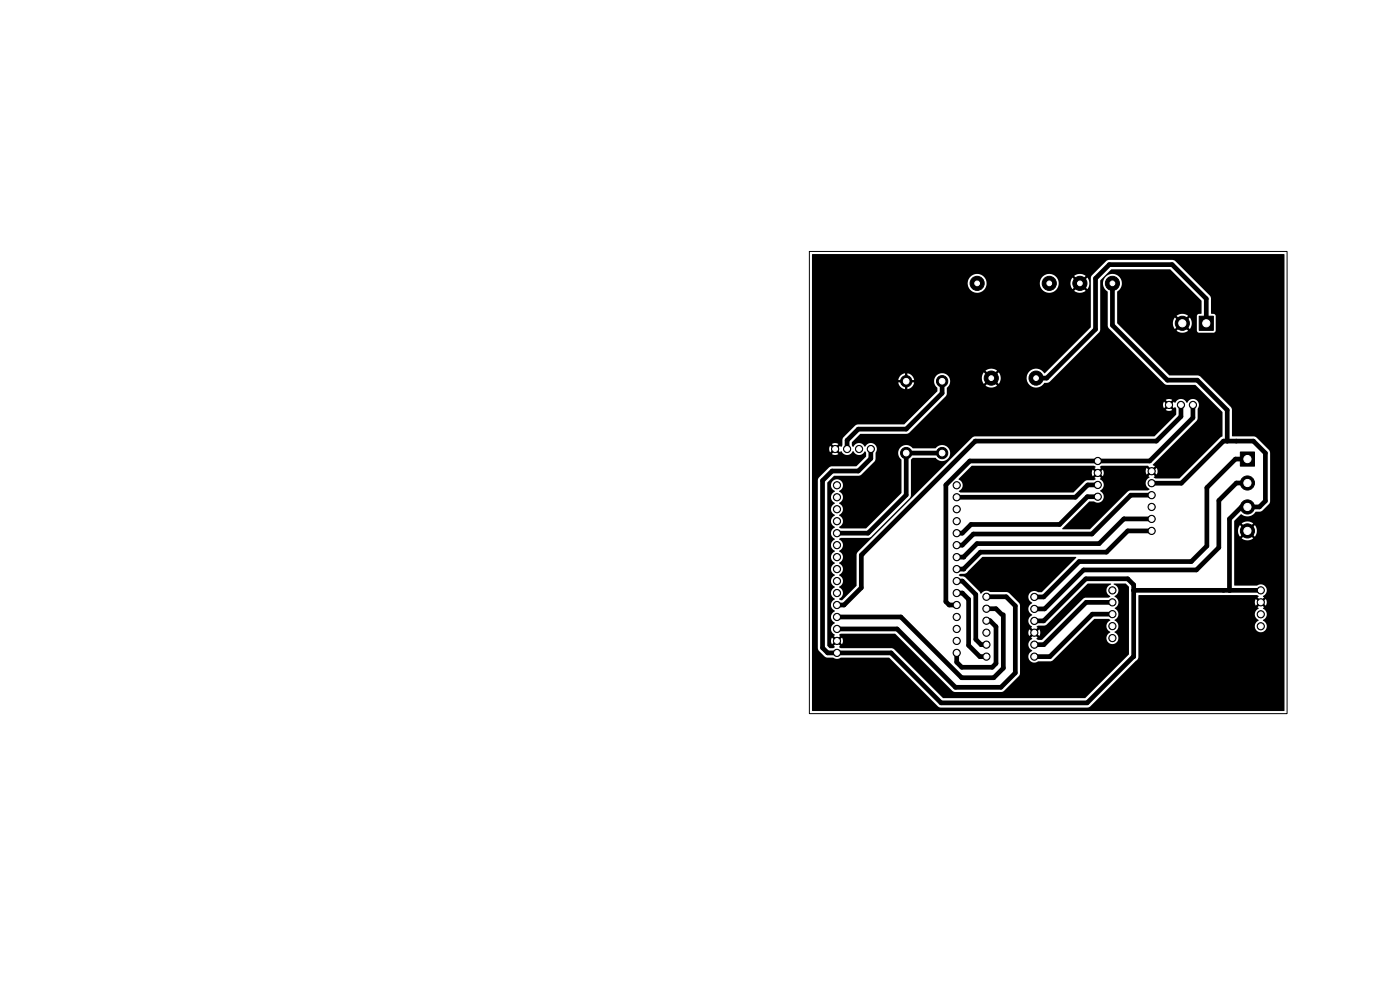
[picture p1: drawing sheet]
<svg xmlns="http://www.w3.org/2000/svg" width="297mm" height="210mm" viewBox="0 0 297 210" stroke-linecap="round" stroke-linejoin="round" font-family="sans-serif">
<path d="M171.7 53.3h101.3v98.1h-101.3z" fill="none" stroke="#000" stroke-width=".21"/>
<g fill="#000" stroke="#000" stroke-width=".21">
<path d="M254.4 67.1h3v3h-3zM263.1 95.9h3v3h-3z"/>
<circle cx="207.3" cy="60.1" r=".5"/>
<circle cx="207.3" cy="60.1" r="1.5"/>
<circle cx="222.6" cy="60.1" r=".5"/>
<circle cx="222.6" cy="60.1" r="1.5"/>
<circle cx="229.1" cy="60.1" r="1.5"/>
<circle cx="229.1" cy="60.1" r=".5"/>
<circle cx="236" cy="60.1" r=".5"/>
<circle cx="236" cy="60.1" r="1.5"/>
<circle cx="250.8" cy="68.6" r=".76"/>
<circle cx="250.8" cy="68.6" r="1.5"/>
<circle cx="255.9" cy="68.6" r=".76"/>
<circle cx="177.2" cy="95.2" r=".77"/>
<circle cx="177.2" cy="95.3" r=".51"/>
<circle cx="179.7" cy="95.2" r=".77"/>
<circle cx="179.7" cy="95.3" r=".51"/>
<circle cx="182.2" cy="95.2" r=".77"/>
<circle cx="182.2" cy="95.3" r=".51"/>
<circle cx="184.7" cy="95.2" r=".76"/>
<circle cx="184.7" cy="95.3" r=".51"/>
<circle cx="192.2" cy="96.1" r=".6"/>
<circle cx="192.2" cy="80.9" r=".6"/>
<circle cx="192.2" cy="96.1" r="1.2"/>
<circle cx="192.2" cy="80.9" r="1.2"/>
<circle cx="199.9" cy="96.1" r=".6"/>
<circle cx="199.9" cy="80.9" r=".6"/>
<circle cx="199.9" cy="80.9" r="1.2"/>
<circle cx="199.9" cy="96.1" r="1.2"/>
<circle cx="210.3" cy="80.2" r=".5"/>
<circle cx="210.3" cy="80.2" r="1.5"/>
<circle cx="219.8" cy="80.2" r="1.5"/>
<circle cx="219.8" cy="80.2" r=".5"/>
<circle cx="232.9" cy="97.8" r=".77"/>
<circle cx="232.9" cy="97.8" r=".51"/>
<circle cx="244.3" cy="100" r=".77"/>
<circle cx="244.3" cy="100" r=".51"/>
<circle cx="248" cy="85.9" r=".76"/>
<circle cx="248" cy="85.9" r=".51"/>
<circle cx="250.5" cy="85.9" r=".76"/>
<circle cx="250.5" cy="85.9" r=".51"/>
<circle cx="253.1" cy="85.9" r=".76"/>
<circle cx="253.1" cy="85.9" r=".51"/>
<circle cx="264.6" cy="97.4" r=".76"/>
<circle cx="177.6" cy="115.6" r=".76"/>
<circle cx="177.6" cy="108" r=".76"/>
<circle cx="177.6" cy="118.2" r=".76"/>
<circle cx="177.6" cy="113.1" r=".76"/>
<circle cx="177.6" cy="105.5" r=".76"/>
<circle cx="177.6" cy="102.9" r=".76"/>
<circle cx="177.6" cy="110.6" r=".76"/>
<circle cx="177.6" cy="108" r=".51"/>
<circle cx="177.6" cy="115.6" r=".51"/>
<circle cx="177.6" cy="105.5" r=".51"/>
<circle cx="177.6" cy="113.1" r=".51"/>
<circle cx="177.6" cy="118.2" r=".51"/>
<circle cx="177.6" cy="110.6" r=".51"/>
<circle cx="177.6" cy="102.9" r=".51"/>
<circle cx="203" cy="115.6" r=".76"/>
<circle cx="203" cy="105.5" r=".76"/>
<circle cx="203" cy="113.1" r=".76"/>
<circle cx="203" cy="108" r=".76"/>
<circle cx="203" cy="102.9" r=".76"/>
<circle cx="203" cy="110.6" r=".76"/>
<circle cx="203" cy="118.2" r=".76"/>
<circle cx="203" cy="105.5" r=".51"/>
<circle cx="203" cy="102.9" r=".51"/>
<circle cx="203" cy="118.2" r=".51"/>
<circle cx="203" cy="115.6" r=".51"/>
<circle cx="203" cy="113.1" r=".51"/>
<circle cx="203" cy="108" r=".51"/>
<circle cx="203" cy="110.6" r=".51"/>
<circle cx="232.9" cy="105.4" r=".76"/>
<circle cx="232.9" cy="105.4" r=".51"/>
<circle cx="232.9" cy="102.9" r=".77"/>
<circle cx="232.9" cy="100.3" r=".77"/>
<circle cx="232.9" cy="102.9" r=".51"/>
<circle cx="232.9" cy="100.3" r=".51"/>
<circle cx="244.3" cy="102.5" r=".77"/>
<circle cx="244.3" cy="105" r=".77"/>
<circle cx="244.3" cy="112.6" r=".77"/>
<circle cx="244.3" cy="107.5" r=".77"/>
<circle cx="244.3" cy="110.1" r=".77"/>
<circle cx="244.3" cy="112.6" r=".51"/>
<circle cx="244.3" cy="107.5" r=".51"/>
<circle cx="244.3" cy="110.1" r=".51"/>
<circle cx="244.3" cy="102.5" r=".51"/>
<circle cx="244.3" cy="105" r=".51"/>
<circle cx="264.6" cy="107.5" r="1.5"/>
<circle cx="264.6" cy="112.6" r="1.5"/>
<circle cx="264.6" cy="102.5" r="1.5"/>
<circle cx="264.6" cy="102.5" r=".76"/>
<circle cx="264.6" cy="112.6" r=".76"/>
<circle cx="264.6" cy="107.5" r=".76"/>
<circle cx="177.6" cy="128.3" r=".76"/>
<circle cx="177.6" cy="138.5" r=".76"/>
<circle cx="177.6" cy="133.4" r=".76"/>
<circle cx="177.6" cy="130.9" r=".76"/>
<circle cx="177.6" cy="136" r=".76"/>
<circle cx="177.6" cy="123.3" r=".76"/>
<circle cx="177.6" cy="125.8" r=".76"/>
<circle cx="177.6" cy="120.7" r=".76"/>
<circle cx="177.6" cy="125.8" r=".51"/>
<circle cx="177.6" cy="123.3" r=".51"/>
<circle cx="177.6" cy="120.7" r=".51"/>
<circle cx="177.6" cy="138.5" r=".51"/>
<circle cx="177.6" cy="130.9" r=".51"/>
<circle cx="177.6" cy="133.4" r=".51"/>
<circle cx="177.6" cy="136" r=".51"/>
<circle cx="177.6" cy="128.3" r=".51"/>
<circle cx="203" cy="138.5" r=".76"/>
<circle cx="203" cy="133.4" r=".76"/>
<circle cx="203" cy="136" r=".76"/>
<circle cx="203" cy="128.3" r=".76"/>
<circle cx="203" cy="130.9" r=".76"/>
<circle cx="203" cy="125.8" r=".76"/>
<circle cx="203" cy="123.3" r=".76"/>
<circle cx="203" cy="120.7" r=".76"/>
<circle cx="203" cy="123.3" r=".51"/>
<circle cx="203" cy="125.8" r=".51"/>
<circle cx="203" cy="120.7" r=".51"/>
<circle cx="203" cy="136" r=".51"/>
<circle cx="203" cy="133.4" r=".51"/>
<circle cx="203" cy="130.9" r=".51"/>
<circle cx="203" cy="128.3" r=".51"/>
<circle cx="203" cy="138.5" r=".51"/>
<circle cx="209.3" cy="129.1" r=".76"/>
<circle cx="209.3" cy="136.7" r=".76"/>
<circle cx="209.3" cy="131.7" r=".76"/>
<circle cx="209.3" cy="139.3" r=".76"/>
<circle cx="209.3" cy="134.2" r=".76"/>
<circle cx="209.3" cy="126.6" r=".76"/>
<circle cx="209.3" cy="129.1" r=".51"/>
<circle cx="209.3" cy="136.8" r=".51"/>
<circle cx="209.3" cy="131.7" r=".51"/>
<circle cx="209.3" cy="134.2" r=".51"/>
<circle cx="209.3" cy="139.3" r=".51"/>
<circle cx="209.3" cy="126.6" r=".51"/>
<circle cx="219.4" cy="126.6" r=".76"/>
<circle cx="219.4" cy="136.7" r=".76"/>
<circle cx="219.4" cy="139.3" r=".76"/>
<circle cx="219.4" cy="134.2" r=".76"/>
<circle cx="219.4" cy="129.2" r=".76"/>
<circle cx="219.4" cy="131.7" r=".76"/>
<circle cx="219.4" cy="134.2" r=".51"/>
<circle cx="219.4" cy="126.6" r=".51"/>
<circle cx="219.4" cy="139.3" r=".51"/>
<circle cx="219.4" cy="129.2" r=".51"/>
<circle cx="219.4" cy="136.8" r=".51"/>
<circle cx="219.4" cy="131.7" r=".51"/>
<circle cx="236" cy="130.3" r=".76"/>
<circle cx="236" cy="132.8" r=".76"/>
<circle cx="236" cy="135.4" r=".76"/>
<circle cx="236" cy="135.4" r=".51"/>
<circle cx="236" cy="132.8" r=".51"/>
<circle cx="236" cy="130.3" r=".51"/>
<circle cx="236" cy="127.8" r=".76"/>
<circle cx="236" cy="125.2" r=".76"/>
<circle cx="236" cy="125.2" r=".51"/>
<circle cx="236" cy="127.8" r=".51"/>
<circle cx="267.5" cy="130.3" r=".51"/>
<circle cx="267.5" cy="127.8" r=".51"/>
<circle cx="267.5" cy="132.9" r=".51"/>
<circle cx="267.5" cy="125.2" r=".51"/>
<circle cx="267.5" cy="127.8" r=".76"/>
<circle cx="267.5" cy="132.8" r=".76"/>
<circle cx="267.5" cy="130.3" r=".76"/>
<circle cx="267.5" cy="125.2" r=".76"/>
</g>
<g fill="none" stroke="#000" stroke-width="1">
<path d="M236 60.1v8.9l11.6 11.6h6.4l6.3 6.4v6.6M255.9 68.6v-5.2l-7.2-7.3h-13.4l-2.9 3v10.8l-10.3 10.3h-2.3M184.7 95.3v2l-2.6 2.6h-5.6l-2 2.1v35.4l1.1 1.1h13.4l10.6 10.6h31l9.9-9.8v-15.2l-1.3-1.3h-8.9l-8.9 8.9h-2M199.9 96.1h-7.7v8.9l-8.1 8.1h-6.5M199.9 80.9v2.5l-7.7 7.6h-10.1l-2.4 2.4v1.9M250.5 85.9v2.5l-5.2 5.2h-38.4l-24.2 24.2v6.9l-3.6 3.6h-1.5M253.1 85.9v2.7l-9.2 9.2h-38.2l-5 5.1v24.7l.7 .7h1.6M264.6 97.4h-2.5l-6.1 6v12.4l-3.3 3.3h-23.8l-7.5 7.5h-2M232.9 105.4h-2.2l-5.9 5.9h-18.8l-1.9 1.8h-1.1M232.9 102.9h-2.1l-2.7 2.6h-25.1M244.3 102.5h6.3l9-8.9h6.3l2.5 2.5v10.2l-1.2 1.2h-3.8l-2.6 2.6v15.1M244.3 110.1h-5.9l-5.2 5.2h-25.9l-2.8 2.9h-1.5"/>
<path d="M244.3 112.6h-5.1l-4.5 4.5h-26.7l-3.5 3.6h-1.5M244.3 105h-4.4l-8.3 8.3h-25.1l-2.4 2.3h-1.1M264.6 102.5h-2.3l-3.7 3.7v9.9l-4.8 4.8h-23.9l-8.3 8.3h-2.2M203 125.8h1.2l1.3 1.3v9.8l2.4 2.4h1.4M203 123.3h1.2l2.8 2.8v9.5l1.1 1.2h1.2M209.3 131.7h.7l1.3 1.2v7.8l-.8 .8h-6.5l-1-1v-2M209.3 126.6h4.2l1.9 1.9v14.2l-3.1 3.1h-9.6l-12.4-12.4h-12.7M209.3 129.1h2l1.3 1.3M212.9 130.4v11.3l-2.1 2.1h-6.8l-12.9-12.9h-13.5M236 130.3h-4.3l-9 9h-3.3M236 127.8h-5.6l-8.9 9h-2.1M240.5 125.2h.1"/>
<path d="M240.5 125.2h27M260.8 125.2h.1"/>
</g>
<path d="M172.3 53.9h100.1l.1 .1v96.8h-100.2v-48.9h1.2v35.6l.2 .6 1.4 1.3 1.6 .1a1.37 1.37 0 0 0 1.7 0h10.2l10.4 10.4 .4 .2h31.3l.6-.2 10.1-10.1 .1-.4 .1-13.2h25.1l.3 .2-.2 .3 .5 .6-.3 .3-.6-.5a1.24 1.24 0 0 0 0 1.4l.6-.6 .3 .4-.5 .5 .2 .3a1.35 1.35 0 0 0-.8 1.3 1.35 1.35 0 0 0 .8 1.2 1.31 1.31 0 0 0-.6 2 1.31 1.31 0 0 0 2.1 0 1.31 1.31 0 0 0-.6-2 1.39 1.39 0 0 0 .8-1.3 1.39 1.39 0 0 0-.8-1.3l.3-.2-.6-.5 .4-.4 .5 .6 .2-.7-.2-.7-.5 .5-.4-.3 .6-.6-.3-.2a1.31 1.31 0 0 0 .7-1.9 1.31 1.31 0 0 0-1.9-.4h-4.9v-11.6h.8l.1 .6 .4 .6 .8-.8 .4 .3-.9 .9a1.98 1.98 0 0 0 2.5 0l-.9-.9 .3-.3 .9 .8 .1-.1a2 2 0 0 0-.1-2.3l-.9 .9-.3-.4 .9-.9-.2-.1a1.99 1.99 0 0 0-2.3 .1l.9 .9-.4 .4-.8-.9-.4 .7-.1 .5h-.8v-2.1l1.4-1.4a2.27 2.27 0 0 0 3.2-.6l1.2-.1 1.8-1.8v-10.6l-.2-.5-3-2.9-4.8-.1-.2-6-6.6-6.6-.5-.3h-6.1l-11-11h11.8l.1 .5 .3 .7 .9-.9 .4 .4-.9 .9 .1 .1a1.99 1.99 0 0 0 2.4-.1l-.9-.9 .3-.4 .9 .9 .1-.1a1.99 1.99 0 0 0-.1-2.3l-.9 .8-.3-.3 .9-.9-.2-.1a1.99 1.99 0 0 0-2.3 .1l.9 .9-.4 .3-.9-.8-.3 .6-.1 .6h-11.8v-6.7a2.04 2.04 0 0 0 .6-3.1 2.04 2.04 0 0 0-3.2 0 2.04 2.04 0 0 0 .6 3.1v7.2l.2 .5 11.8 11.8 .6 .2 6 .1 5.7 5.7v5.2l-.4 .2-8.7 8.7h-5.1l-.3-.2v-.1l.2-.2-.5-.5 .3-.4 .6 .6 .2-1-.2-.4-.6 .5-.3-.3 .5-.6-.4-.3 9.3-9.3 .2-.6v-2a1.31 1.31 0 0 0-.4-1.9 1.31 1.31 0 0 0-1.9 .7 1.39 1.39 0 0 0-1.3-.9 1.39 1.39 0 0 0-1.2 .9l-.3-.3-.5 .6-.4-.4 .6-.6-.5-.2-.9 .2 .6 .6-.4 .4-.6-.6a1.24 1.24 0 0 0 0 1.4l.6-.6 .4 .4-.6 .6 .9 .2 .5-.2-.6-.6 .4-.4 .5 .6 .3-.2 .2 .3v1.3l-4.6 4.6h-38.1l-.4 .1-24.5 24.4-.2 .6v6.6l-3 3h-.4l-.3-.3a1.35 1.35 0 0 0 .8-1.2 1.35 1.35 0 0 0-.8-1.3 1.39 1.39 0 0 0 .8-1.2 1.39 1.39 0 0 0-.8-1.3 1.39 1.39 0 0 0 .8-1.3 1.39 1.39 0 0 0-.8-1.3 1.39 1.39 0 0 0 .8-1.2 1.39 1.39 0 0 0-.8-1.3 1.39 1.39 0 0 0 .8-1.3 1.39 1.39 0 0 0-.8-1.2l.4-.3h5.8l.6-.2 8.3-8.4 .1-.4 .1-7.6 .4-.4h4.8a1.72 1.72 0 0 0 2.5 .2 1.72 1.72 0 0 0 0-2.5 1.72 1.72 0 0 0-2.6 .3h-4.8a1.73 1.73 0 0 0-2.6-.2 1.73 1.73 0 0 0 .2 2.7v7l-7.4 7.5h-5.4l-.4-.3a1.35 1.35 0 0 0 .8-1.3 1.35 1.35 0 0 0-.8-1.2 1.39 1.39 0 0 0 .8-1.3 1.39 1.39 0 0 0-.8-1.3 1.39 1.39 0 0 0 .8-1.2 1.39 1.39 0 0 0-.8-1.3 1.31 1.31 0 0 0 .6-2 1.31 1.31 0 0 0-2.1 0 1.31 1.31 0 0 0 .6 2 1.39 1.39 0 0 0-.8 1.3 1.39 1.39 0 0 0 .8 1.3 1.39 1.39 0 0 0-.8 1.2 1.39 1.39 0 0 0 .8 1.3 1.39 1.39 0 0 0-.8 1.3 1.39 1.39 0 0 0 .8 1.2 1.39 1.39 0 0 0-.8 1.3 1.39 1.39 0 0 0 .8 1.3 1.39 1.39 0 0 0-.8 1.2 1.39 1.39 0 0 0 .8 1.3 1.39 1.39 0 0 0-.8 1.3 1.39 1.39 0 0 0 .8 1.3 1.39 1.39 0 0 0-.8 1.2 1.39 1.39 0 0 0 .8 1.3 1.39 1.39 0 0 0-.8 1.3 1.39 1.39 0 0 0 .8 1.2 1.39 1.39 0 0 0-.8 1.3 1.39 1.39 0 0 0 .8 1.3 1.39 1.39 0 0 0-.8 1.2 1.39 1.39 0 0 0 .8 1.3 1.39 1.39 0 0 0-.8 1.3 1.39 1.39 0 0 0 .8 1.3 1.39 1.39 0 0 0-.8 1.2 1.39 1.39 0 0 0 .8 1.3l-.2 .2 .5 .6-.3 .3-.6-.5-.2 .7 .2 .7 .6-.6 .3 .4-.5 .5 .2 .3-.4 .2h-.7l-.5-.6v-34.5l1.5-1.5 5.6-.1 3-3.1 .2-1.7a1.3 1.3 0 0 0-.5-1.9 1.3 1.3 0 0 0-1.8 .7 1.39 1.39 0 0 0-1.3-.8 1.39 1.39 0 0 0-1.2 .8l-.3-.4v-.6l1.8-1.8h9.8l.4-.1 7.9-7.9 .3-.5v-1.2a1.85 1.85 0 0 0 .5-2.1h6.9l.1 .6 .3 .6 1.1-1.1 .4 .4-1.1 1.1 .1 .1a1.99 1.99 0 0 0 2.3-.1l-1.1-1.1 .4-.4 1.1 1.1 .3-.6 .1-.6h5.5v.3a2.05 2.05 0 0 0 1.7 1.7 2.05 2.05 0 0 0 2.1-1h.7l.4-.2 10.6-10.7 .1-.4v-10.4l2.4-2.4 12.5 .1 6.6 6.6v2.7l-.7 .1-.3 .4v3.2l.4 .4h3.2l.4-.4v-3.2l-.3-.4-.7-.1-.1-3.6-7.5-7.5-.3-.2-13.8-.1-.3 .1-3.3 3.2-.2 .4v10.7l-9.8 9.7a2.07 2.07 0 0 0-2.3-.9 2.07 2.07 0 0 0-1.5 1.9h-5.5l-.1-.6-.3-.6-1.1 1.1-.4-.4 1.1-1.1-.1-.1a1.99 1.99 0 0 0-2.3 .1l1.1 1.1-.4 .4-1.1-1.1-.3 .6-.1 .6h-6.9a1.72 1.72 0 0 0-2.6-.6 1.72 1.72 0 0 0 .1 2.7l-.1 .7-6.9 7-10.1 .1-2.9 2.7-.2 .5v1.2l-.3 .3-.2-.3-.5 .6-.4-.3 .6-.6a1.24 1.24 0 0 0-1.4 0l.5 .6-.3 .3-.6-.6-.2 .8 .2 .7 .6-.6 .3 .3-.5 .6a1.24 1.24 0 0 0 1.4 0l-.6-.6 .4-.3 .5 .6 .3-.3a1.34 1.34 0 0 0 1.2 .8 1.34 1.34 0 0 0 1.3-.8 1.39 1.39 0 0 0 1.2 .8 1.39 1.39 0 0 0 1.3-.8l.2 .4v.8l-2.1 2-5.4 .1-2.5 2.3-.2 .6h-1.2v-21.3h19.4v.5h-1.1a1.69 1.69 0 0 0 1.4 1.5v-1.2h.5v1.2l.1-.1a1.7 1.7 0 0 0 1.3-1.4h-1.1v-.5h1.1a1.69 1.69 0 0 0-1.4-1.4v1.1h-.5v-1.1h-.1a1.7 1.7 0 0 0-1.3 1.4h-18.3v-20.5h33v.3a2.01 2.01 0 0 0 2.1 1.7 2.01 2.01 0 0 0 1.9-2h11.3v.3a2.01 2.01 0 0 0 2.1 1.7 2.01 2.01 0 0 0 1.9-2h2.5l.1 .6 .3 .6 1.1-1.1 .4 .4-1.1 1.1 .1 .1a1.99 1.99 0 0 0 2.3-.1l-1.1-1.1 .4-.4 1.1 1.1 .1-.1a1.99 1.99 0 0 0-.1-2.3l-1.1 1.1-.4-.4 1.1-1.1-.1-.1a1.99 1.99 0 0 0-2.3 .1l1.1 1.1-.4 .4-1.1-1.1-.3 .6-.1 .6h-2.5v-.3a2.01 2.01 0 0 0-2.1-1.7 2.01 2.01 0 0 0-1.9 2h-11.3v-.3a2.01 2.01 0 0 0-2.1-1.7 2.01 2.01 0 0 0-1.9 2h-33zM203.4 101.6l2.8-2.8h25.9l.3 .2-.2 .3 .5 .5-.3 .4-.6-.6a1.24 1.24 0 0 0 0 1.4l.6-.5 .3 .3-.5 .6 .2 .2-.3 .2-1.4 .1-.6 .2-2.4 2.4h-23.9l-.4-.3a1.39 1.39 0 0 0 .8-1.3 1.39 1.39 0 0 0-.9-1.3zM233.3 99l.4-.2h9.8l.7 .7-.4 .3-.5-.5a1.24 1.24 0 0 0 0 1.4l.5-.6 .4 .4-.6 .5 .3 .2a1.39 1.39 0 0 0-.9 1.3 1.39 1.39 0 0 0 .9 1.3l-.4 .2h-3.7l-.5 .3-8.1 8h-5.8v-.2l5.7-5.7h1a1.31 1.31 0 0 0 1.9-.4 1.31 1.31 0 0 0-.6-1.9 1.39 1.39 0 0 0 .8-1.3 1.39 1.39 0 0 0-.9-1.2l.3-.2-.6-.6 .4-.3 .5 .5a1.24 1.24 0 0 0 0-1.4l-.5 .6-.4-.4 .6-.5zM178 134.6l.4-.2h11.5l12.3 12.3 .4 .1h10l3.4-3.3 .4-.5v-14.6l-.2-.5-2.3-2.2-4-.2a1.39 1.39 0 0 0-1.8 .5l-.3-.5-3-3-1.1-.3-.3-.2 .4-.3h.8l.5-.2 3.3-3.4h19.9v.2l-7.3 7.3h-.8a1.31 1.31 0 0 0-1.9 .4 1.31 1.31 0 0 0 .7 1.9 1.39 1.39 0 0 0-.8 1.3 1.39 1.39 0 0 0 .8 1.2 1.39 1.39 0 0 0-.8 1.3 1.39 1.39 0 0 0 .7 1.3l-.2 .2 .6 .5-.4 .4-.5-.6-.2 .7 .2 .7 .5-.6 .4 .4-.6 .6 .3 .2a1.39 1.39 0 0 0-.8 1.3 1.39 1.39 0 0 0 .8 1.2 1.31 1.31 0 0 0-.7 1.9 1.31 1.31 0 0 0 1.9 .4h2.6l.6-.2 8.7-8.8h3.1l.3 .3a1.39 1.39 0 0 0-.8 1.2 1.39 1.39 0 0 0 .8 1.3 1.29 1.29 0 0 0-.7 1.8 1.29 1.29 0 0 0 1.9 .5 1.29 1.29 0 0 0 .1-2l-.4-.3a1.39 1.39 0 0 0 .9-1.3 1.39 1.39 0 0 0-.9-1.3 1.39 1.39 0 0 0 .9-1.2 1.39 1.39 0 0 0-.8-1.3 1.39 1.39 0 0 0 .8-1.2 1.39 1.39 0 0 0-.9-1.3 1.37 1.37 0 0 0 .9-1.3 1.37 1.37 0 0 0-1-1.3l.1-.1h2.4l.7 .7v14.3l-9.3 9.3h-30.1l-10.6-10.5-.4-.1h-10.7l-.4-.2 .3-.3-.6-.5 .4-.4 .5 .6 .2-1-.2-.4-.5 .5-.4-.3 .6-.6zM219.9 132.9l.3-.2h1.3l.6-.2 8.6-8.7h4.9l.1 .1a1.38 1.38 0 0 0-1 1.3 1.38 1.38 0 0 0 .8 1.3l-.3 .3-5.2 .1-8.9 8.8h-.9l-.3-.1v-.2l.2-.1-.5-.6 .3-.4 .6 .6a1.24 1.24 0 0 0 0-1.4l-.6 .6-.3-.4 .5-.5z" fill="#000"/>
<g fill="#fff" stroke="#fff" stroke-width=".21">
<circle cx="184.7" cy="95.3" r=".51"/>
<circle cx="177.2" cy="95.3" r=".51"/>
<circle cx="179.7" cy="95.3" r=".51"/>
<circle cx="182.2" cy="95.3" r=".51"/>
<circle cx="264.6" cy="97.4" r=".76"/>
<circle cx="264.6" cy="102.5" r=".76"/>
<circle cx="264.6" cy="107.5" r=".76"/>
<circle cx="264.6" cy="112.6" r=".76"/>
<circle cx="177.6" cy="102.9" r=".51"/>
<circle cx="177.6" cy="105.5" r=".51"/>
<circle cx="177.6" cy="108" r=".51"/>
<circle cx="177.6" cy="110.6" r=".51"/>
<circle cx="177.6" cy="113.1" r=".51"/>
<circle cx="177.6" cy="115.6" r=".51"/>
<circle cx="177.6" cy="118.2" r=".51"/>
<circle cx="177.6" cy="120.7" r=".51"/>
<circle cx="177.6" cy="123.3" r=".51"/>
<circle cx="177.6" cy="125.8" r=".51"/>
<circle cx="177.6" cy="128.3" r=".51"/>
<circle cx="177.6" cy="130.9" r=".51"/>
<circle cx="177.6" cy="133.4" r=".51"/>
<circle cx="177.6" cy="136" r=".51"/>
<circle cx="177.6" cy="138.5" r=".51"/>
<circle cx="203" cy="138.5" r=".51"/>
<circle cx="203" cy="136" r=".51"/>
<circle cx="203" cy="133.4" r=".51"/>
<circle cx="203" cy="130.9" r=".51"/>
<circle cx="203" cy="128.3" r=".51"/>
<circle cx="203" cy="125.8" r=".51"/>
<circle cx="203" cy="123.3" r=".51"/>
<circle cx="203" cy="120.7" r=".51"/>
<circle cx="203" cy="118.2" r=".51"/>
<circle cx="203" cy="115.6" r=".51"/>
<circle cx="203" cy="113.1" r=".51"/>
<circle cx="203" cy="110.6" r=".51"/>
<circle cx="203" cy="108" r=".51"/>
<circle cx="203" cy="105.5" r=".51"/>
<circle cx="203" cy="102.9" r=".51"/>
<circle cx="232.9" cy="105.4" r=".51"/>
<circle cx="232.9" cy="102.9" r=".51"/>
<circle cx="232.9" cy="97.8" r=".51"/>
<circle cx="232.9" cy="100.3" r=".51"/>
<circle cx="199.9" cy="80.9" r=".6"/>
<circle cx="199.9" cy="96.1" r=".6"/>
<circle cx="244.3" cy="102.5" r=".51"/>
<circle cx="244.3" cy="112.6" r=".51"/>
<circle cx="244.3" cy="107.5" r=".51"/>
<circle cx="244.3" cy="110.1" r=".51"/>
<circle cx="244.3" cy="105" r=".51"/>
<circle cx="244.3" cy="100" r=".51"/>
<circle cx="192.2" cy="96.1" r=".6"/>
<circle cx="192.2" cy="80.9" r=".6"/>
<circle cx="236" cy="60.1" r=".5"/>
<circle cx="229.1" cy="60.1" r=".5"/>
<circle cx="222.6" cy="60.1" r=".5"/>
<circle cx="207.3" cy="60.1" r=".5"/>
<circle cx="219.8" cy="80.2" r=".5"/>
<circle cx="210.3" cy="80.2" r=".5"/>
<circle cx="267.5" cy="132.9" r=".51"/>
<circle cx="267.5" cy="130.3" r=".51"/>
<circle cx="236" cy="135.4" r=".51"/>
<circle cx="236" cy="132.8" r=".51"/>
<circle cx="236" cy="125.2" r=".51"/>
<circle cx="236" cy="127.8" r=".51"/>
<circle cx="236" cy="130.3" r=".51"/>
<circle cx="267.5" cy="125.2" r=".51"/>
<circle cx="267.5" cy="127.8" r=".51"/>
<circle cx="209.3" cy="134.2" r=".51"/>
<circle cx="219.4" cy="131.7" r=".51"/>
<circle cx="219.4" cy="126.6" r=".51"/>
<circle cx="219.4" cy="129.2" r=".51"/>
<circle cx="219.4" cy="136.8" r=".51"/>
<circle cx="219.4" cy="139.3" r=".51"/>
<circle cx="219.4" cy="134.2" r=".51"/>
<circle cx="209.3" cy="139.3" r=".51"/>
<circle cx="209.3" cy="136.8" r=".51"/>
<circle cx="209.3" cy="129.1" r=".51"/>
<circle cx="209.3" cy="126.6" r=".51"/>
<circle cx="209.3" cy="131.7" r=".51"/>
<circle cx="253.1" cy="85.9" r=".51"/>
<circle cx="250.5" cy="85.9" r=".51"/>
<circle cx="248" cy="85.9" r=".51"/>
<circle cx="255.9" cy="68.6" r=".76"/>
<circle cx="250.8" cy="68.6" r=".76"/>
</g>
</svg>
